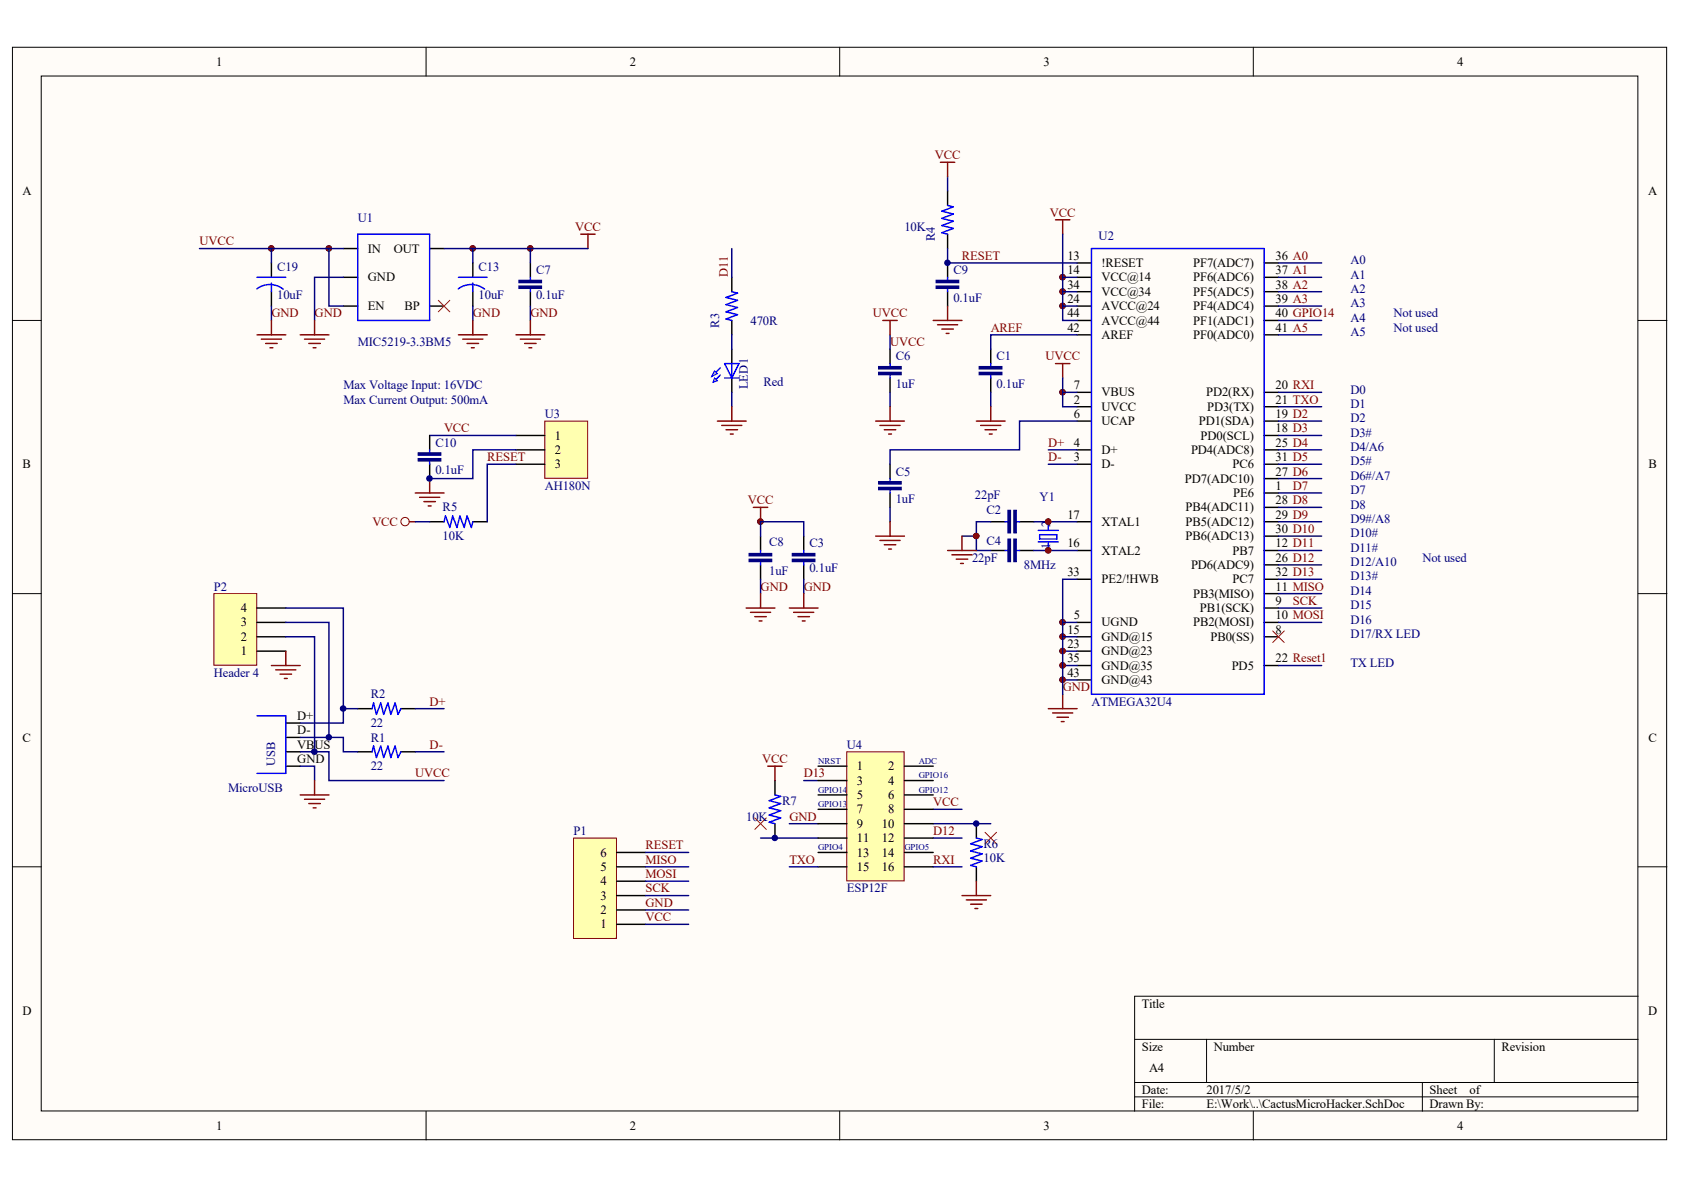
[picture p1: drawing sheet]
<svg xmlns="http://www.w3.org/2000/svg" width="297mm" height="210mm" viewBox="0 0 297 210" stroke-linecap="round" stroke-linejoin="round" font-family="sans-serif">
<defs><g id="words">
<g font-size="2.2">
<text x="38.2" y="11.6">1</text>
<text x="111.1" y="11.6">2</text>
<text x="184.1" y="11.6">3</text>
<text x="257" y="11.6">4</text>
<text x="3.9" y="34.4">A</text>
<text x="290.7" y="34.4">A</text>
<text x="64.9" y="44.6">IN</text>
<text x="69.5" y="44.6">OUT</text>
<text x="188.3" y="45.8">13</text>
<text x="194.3" y="47.1">!RESET</text>
<text x="210.5" y="47.1">PF7(ADC7)</text>
<text x="225" y="45.8">36 A0</text>
<text x="64.9" y="49.6">GND</text>
<text x="188.3" y="53.4">24</text>
<text x="188.3" y="48.4">14</text>
<text x="188.3" y="50.9">34</text>
<text x="194.3" y="49.6">VCC@14</text>
<text x="194.3" y="52.2">VCC@34</text>
<text x="210.5" y="52.2">PF5(ADC5)</text>
<text x="210.5" y="49.6">PF6(ADC6)</text>
<text x="225" y="53.4">39 A3</text>
<text x="225" y="50.9">38 A2</text>
<text x="225" y="48.4">37 A1</text>
<text x="64.9" y="54.7">EN</text>
<text x="71.3" y="54.7">BP</text>
<text x="188.3" y="58.5">42</text>
<text x="188.3" y="56">44</text>
<text x="194.3" y="59.8">AREF</text>
<text x="194.3" y="54.7">AVCC@24</text>
<text x="194.3" y="57.2">AVCC@44</text>
<text x="210.5" y="59.8">PF0(ADC0)</text>
<text x="210.5" y="57.2">PF1(ADC1)</text>
<text x="210.5" y="54.7">PF4(ADC4)</text>
<text x="225" y="58.5">41 A5</text>
<text x="225" y="56">40 GPIO14</text>
<text x="189.4" y="71.2">2</text>
<text x="189.4" y="68.7">7</text>
<text x="194.3" y="69.9">VBUS</text>
<text x="212.7" y="69.9">PD2(RX)</text>
<text x="225" y="68.7">20 RXI</text>
<text x="225" y="71.2">21 TXO</text>
<text x="97.9" y="77.5">1</text>
<text x="189.4" y="73.7">6</text>
<text x="194.3" y="75">UCAP</text>
<text x="194.3" y="72.5">UVCC</text>
<text x="211.5" y="75">PD1(SDA)</text>
<text x="211.8" y="77.5">PD0(SCL)</text>
<text x="212.9" y="72.5">PD3(TX)</text>
<text x="225" y="76.3">18 D3</text>
<text x="225" y="73.7">19 D2</text>
<text x="4" y="82.6">B</text>
<text x="97.9" y="80.1">2</text>
<text x="97.9" y="82.6">3</text>
<text x="189.4" y="78.8">4</text>
<text x="189.4" y="81.3">3</text>
<text x="194.3" y="80.1">D+</text>
<text x="194.3" y="82.6">D-</text>
<text x="210.1" y="80.1">PD4(ADC8)</text>
<text x="217.4" y="82.6">PC6</text>
<text x="225" y="81.3">31 D5</text>
<text x="225" y="78.8">25 D4</text>
<text x="225" y="83.9">27 D6</text>
<text x="290.8" y="82.6">B</text>
<text x="209" y="85.1">PD7(ADC10)</text>
<text x="217.5" y="87.7">PE6</text>
<text x="225" y="88.9">28 D8</text>
<text x="225" y="86.4">1</text>
<text x="188.3" y="91.5">17</text>
<text x="194.3" y="92.8">XTAL1</text>
<text x="209.1" y="90.2">PB4(ADC11)</text>
<text x="209.1" y="92.8">PB5(ADC12)</text>
<text x="209.1" y="95.3">PB6(ADC13)</text>
<text x="225" y="91.5">29 D9</text>
<text x="225" y="94">30 D10</text>
<text x="188.3" y="101.6">33</text>
<text x="188.3" y="96.6">16</text>
<text x="194.3" y="97.8">XTAL2</text>
<text x="210.1" y="100.4">PD6(ADC9)</text>
<text x="217.4" y="97.8">PB7</text>
<text x="225" y="96.6">12 D11</text>
<text x="225" y="101.6">32 D13</text>
<text x="225" y="99.1">26 D12</text>
<text x="42.5" y="108">4</text>
<text x="194.3" y="102.9">PE2/!HWB</text>
<text x="210.5" y="105.4">PB3(MISO)</text>
<text x="211.7" y="108">PB1(SCK)</text>
<text x="217.4" y="102.9">PC7</text>
<text x="225" y="106.7">9</text>
<text x="225" y="104.2">11 MISO</text>
<text x="42.5" y="113">2</text>
<text x="42.5" y="110.5">3</text>
<text x="188.3" y="111.8">15</text>
<text x="189.4" y="109.2">5</text>
<text x="194.3" y="113">GND@15</text>
<text x="194.3" y="110.5">UGND</text>
<text x="210.5" y="110.5">PB2(MOSI)</text>
<text x="213.5" y="113">PB0(SS)</text>
<text x="225" y="111.8">8</text>
<text x="225" y="109.2">10 MOSI</text>
<text x="42.5" y="115.6">1</text>
<text x="188.3" y="114.3">23</text>
<text x="188.3" y="116.8">35</text>
<text x="188.3" y="119.4">43</text>
<text x="194.3" y="115.6">GND@23</text>
<text x="194.3" y="118.1">GND@35</text>
<text x="217.3" y="118.1">PD5</text>
<text x="225" y="116.8">22 Reset1</text>
<text x="194.3" y="120.6">GND@43</text>
<text x="4" y="130.8">C</text>
<text x="52.4" y="127">D+</text>
<text x="52.4" y="129.5">D-</text>
<text x="290.8" y="130.8">C</text>
<text x="52.4" y="134.6">GND</text>
<text x="52.4" y="132.1">VBUS</text>
<text x="151.2" y="135.9">1</text>
<text x="156.7" y="135.9">2</text>
<text x="151.2" y="138.4">3</text>
<text x="151.2" y="140.9">5</text>
<text x="151.2" y="143.5">7</text>
<text x="156.7" y="138.4">4</text>
<text x="156.7" y="140.9">6</text>
<text x="156.7" y="143.5">8</text>
<text x="151.2" y="146">9</text>
<text x="151.2" y="148.5">11</text>
<text x="155.5" y="146">10</text>
<text x="155.5" y="148.5">12</text>
<text x="105.9" y="153.6">5</text>
<text x="105.9" y="151.1">6</text>
<text x="151.2" y="151.1">13</text>
<text x="151.2" y="153.6">15</text>
<text x="155.5" y="151.1">14</text>
<text x="155.5" y="153.6">16</text>
<text x="105.9" y="161.2">2</text>
<text x="105.9" y="158.7">3</text>
<text x="105.9" y="156.2">4</text>
<text x="105.9" y="163.8">1</text>
<text x="3.9" y="179">D</text>
<text x="201.4" y="177.7">Title</text>
<text x="290.7" y="179">D</text>
<text x="201.4" y="185.3">Size</text>
<text x="214.1" y="185.3">Number</text>
<text x="264.8" y="185.3">Revision</text>
<text x="202.7" y="189.1">A4</text>
<text x="201.4" y="192.9">Date:</text>
<text x="201.4" y="195.5">File:</text>
<text x="212.8" y="192.9">2017/5/2</text>
<text x="212.8" y="195.5">E:\Work\..\CactusMicroHacker.SchDoc</text>
<text x="252.2" y="192.9">Sheet</text>
<text x="252.2" y="195.5">Drawn By:</text>
<text x="259.2" y="192.9">of</text>
<text x="38.2" y="199.3">1</text>
<text x="111.1" y="199.3">2</text>
<text x="184.1" y="199.3">3</text>
<text x="257" y="199.3">4</text>
</g>
<g font-size="2.2" fill="#800000">
<text x="164.9" y="28.1">VCC</text>
<text x="101.4" y="40.8">VCC</text>
<text x="185.2" y="38.2">VCC</text>
<text x="35.2" y="43.3">UVCC</text>
<text x="169.7" y="45.8">RESET</text>
<text x="128.4" y="48.9" transform="rotate(-90 128.4 48.9)">D11</text>
<text x="47.9" y="56">GND</text>
<text x="55.5" y="56">GND</text>
<text x="83.4" y="56">GND</text>
<text x="93.6" y="56">GND</text>
<text x="153.9" y="56">UVCC</text>
<text x="174.8" y="58.5">AREF</text>
<text x="157" y="61">UVCC</text>
<text x="184.4" y="63.6">UVCC</text>
<text x="78.3" y="76.3">VCC</text>
<text x="85.9" y="81.3">RESET</text>
<text x="184.9" y="78.8">D+</text>
<text x="184.9" y="81.3">D-</text>
<text x="131.9" y="88.9">VCC</text>
<text x="228" y="86.4">D7</text>
<text x="65.7" y="92.8">VCC</text>
<text x="134.2" y="104.2">GND</text>
<text x="141.8" y="104.2">GND</text>
<text x="228" y="106.7">SCK</text>
<text x="75.8" y="124.5">D+</text>
<text x="187.4" y="121.9">GND</text>
<text x="73.3" y="137.1">UVCC</text>
<text x="75.8" y="132.1">D-</text>
<text x="134.4" y="134.6">VCC</text>
<text x="141.8" y="137.1">D13</text>
<text x="164.6" y="142.2">VCC</text>
<text x="113.9" y="149.8">RESET</text>
<text x="139.2" y="144.7">GND</text>
<text x="164.6" y="147.3">D12</text>
<text x="113.9" y="152.4">MISO</text>
<text x="113.9" y="154.9">MOSI</text>
<text x="139.2" y="152.4">TXO</text>
<text x="164.6" y="152.4">RXI</text>
<text x="113.9" y="157.4">SCK</text>
<text x="113.9" y="160">GND</text>
<text x="113.9" y="162.5">VCC</text>
</g>
<g font-size="2.2" fill="#000080">
<text x="63.1" y="39.2">U1</text>
<text x="159.5" y="40.8">10K</text>
<text x="48.9" y="47.9">C19</text>
<text x="84.4" y="47.9">C13</text>
<text x="164.9" y="42.6" transform="rotate(-90 164.9 42.6)">R4</text>
<text x="193.8" y="42.3">U2</text>
<text x="238.2" y="46.6">A0</text>
<text x="48.9" y="52.7">10uF</text>
<text x="84.4" y="52.7">10uF</text>
<text x="94.6" y="48.4">C7</text>
<text x="94.6" y="52.7">0.1uF</text>
<text x="168.2" y="48.4">C9</text>
<text x="168.2" y="53.2">0.1uF</text>
<text x="238.2" y="49.1">A1</text>
<text x="238.2" y="51.7">A2</text>
<text x="126.9" y="57.8" transform="rotate(-90 126.9 57.8)">R3</text>
<text x="132.4" y="57.2">470R</text>
<text x="238.2" y="54.2">A3</text>
<text x="238.2" y="56.7">A4</text>
<text x="238.2" y="59.3">A5</text>
<text x="245.8" y="58.5">Not used</text>
<text x="245.8" y="56">Not used</text>
<text x="63.1" y="61">MIC5219-3.3BM5</text>
<text x="158" y="63.6">C6</text>
<text x="175.8" y="63.6">C1</text>
<text x="60.6" y="68.7">Max Voltage Input: 16VDC</text>
<text x="60.6" y="71.2">Max Current Output: 500mA</text>
<text x="131.9" y="68.7" transform="rotate(-90 131.9 68.7)">LED1</text>
<text x="134.7" y="68.2">Red</text>
<text x="158" y="68.4">1uF</text>
<text x="175.8" y="68.4">0.1uF</text>
<text x="238.2" y="69.4">D0</text>
<text x="238.2" y="72">D1</text>
<text x="96.1" y="73.7">U3</text>
<text x="238.2" y="77">D3#</text>
<text x="238.2" y="74.5">D2</text>
<text x="76.8" y="78.8">C10</text>
<text x="76.8" y="83.6">0.1uF</text>
<text x="158" y="83.9">C5</text>
<text x="238.2" y="82.1">D5#</text>
<text x="238.2" y="79.6">D4/A6</text>
<text x="96.1" y="86.4">AH180N</text>
<text x="158" y="88.7">1uF</text>
<text x="172" y="87.9">22pF</text>
<text x="183.4" y="88.4">Y1</text>
<text x="238.2" y="89.7">D8</text>
<text x="238.2" y="84.6">D6#/A7</text>
<text x="238.2" y="87.2">D7</text>
<text x="78.1" y="90.2">R5</text>
<text x="78.1" y="95.3">10K</text>
<text x="174" y="90.7">C2</text>
<text x="185.2" y="93" transform="rotate(-90 185.2 93)">2</text>
<text x="238.2" y="92.2">D9#/A8</text>
<text x="238.2" y="94.8">D10#</text>
<text x="135.7" y="96.3">C8</text>
<text x="135.7" y="101.4">1uF</text>
<text x="142.8" y="96.6">C3</text>
<text x="142.8" y="100.9">0.1uF</text>
<text x="171.5" y="99.1">22pF</text>
<text x="174" y="96">C4</text>
<text x="180.6" y="100.4">8MHz</text>
<text x="185.2" y="96.8" transform="rotate(-90 185.2 96.8)">1</text>
<text x="238.2" y="97.3">D11#</text>
<text x="238.2" y="99.9">D12/A10</text>
<text x="250.9" y="99.1">Not used</text>
<text x="37.7" y="104.2">P2</text>
<text x="238.2" y="107.5">D15</text>
<text x="238.2" y="104.9">D14</text>
<text x="238.2" y="102.4">D13#</text>
<text x="238.2" y="112.5">D17/RX LED</text>
<text x="238.2" y="110">D16</text>
<text x="37.7" y="119.4">Header 4</text>
<text x="238.2" y="117.6">TX LED</text>
<text x="65.4" y="123.2">R2</text>
<text x="192.5" y="124.5">ATMEGA32U4</text>
<text x="65.4" y="128.3">22</text>
<text x="65.4" y="130.8">R1</text>
<text x="48.5" y="135.1" transform="rotate(-90 48.5 135.1)">USB</text>
<text x="65.4" y="135.9">22</text>
<text x="149.4" y="132.1">U4</text>
<text x="40.3" y="139.7">MicroUSB</text>
<text x="138" y="142">R7</text>
<text x="101.2" y="147.3">P1</text>
<text x="131.6" y="144.7">10K</text>
<text x="173.5" y="149.6">R6</text>
<text x="173.5" y="152.1">10K</text>
<text x="149.4" y="157.4">ESP12F</text>
</g>
<g font-size="1.6" fill="#000080">
<text x="144.3" y="134.8">NRST</text>
<text x="162.1" y="137.3">GPIO16</text>
<text x="162.1" y="134.8">ADC</text>
<text x="144.3" y="139.8">GPIO14</text>
<text x="144.3" y="142.4">GPIO13</text>
<text x="162.1" y="139.8">GPIO12</text>
<text x="144.3" y="150">GPIO4</text>
<text x="159.5" y="150">GPIO5</text>
</g>
</g></defs>
<g fill="#fffcf8" stroke="#000" stroke-width=".18">
<path d="M2.2 8.3h291.8v192.7h-291.8z"/>
<path d="M7.3 13.4h281.6v182.6h-281.6z"/>
</g>
<g fill="none" stroke="#000" stroke-width=".18">
<path d="M75.2 8.3v5.1M148.1 8.3v5.1M221.1 8.3v5.1M2.2 56.5h5.1M289 56.5h5M2.2 104.7h5.1M289 104.7h5M2.2 152.9h5.1M289 152.9h5M289 175.7h-88.9v20.3M75.2 196v5.1M148.1 196v5.1"/>
<path d="M200.1 183.3h88.9M200.1 190.9h88.9M200.1 193.5h88.9M212.8 183.3v7.6M221.1 196v5.1M250.9 190.9v5.1M263.6 183.3v7.6"/>
</g>
<g fill="#000080" stroke="#000080" stroke-width=".18">
<path d="M172.7 64.6h4v.5h-4z"/>
<path d="M172.7 65.7h4v.4h-4z"/>
<path d="M177.8 90h.5v4h-.5z"/>
<path d="M178.8 90h.5v4h-.5z"/>
<path d="M177.8 95.1h.5v4h-.5z"/>
<path d="M178.8 95.1h.5v4h-.5z"/>
<path d="M155 84.9h4v.5h-4z"/>
<path d="M155 85.9h4v.5h-4z"/>
<path d="M155 64.6h4v.5h-4z"/>
<path d="M155 65.7h4v.4h-4z"/>
<circle cx="47.8" cy="43.8" r=".48"/>
<circle cx="58" cy="43.8" r=".48"/>
<circle cx="83.4" cy="43.8" r=".48"/>
<circle cx="93.5" cy="43.8" r=".48"/>
<circle cx="134.1" cy="92" r=".48"/>
<circle cx="172.2" cy="94.5" r=".48"/>
<circle cx="184.9" cy="97.1" r=".48"/>
<circle cx="184.9" cy="92" r=".48"/>
<circle cx="187.4" cy="119.9" r=".48"/>
<circle cx="187.4" cy="117.4" r=".48"/>
<circle cx="187.4" cy="114.8" r=".48"/>
<circle cx="187.4" cy="112.3" r=".48"/>
<circle cx="187.4" cy="109.8" r=".48"/>
<circle cx="187.4" cy="69.2" r=".48"/>
<circle cx="187.4" cy="54" r=".48"/>
<circle cx="187.4" cy="51.4" r=".48"/>
<circle cx="187.4" cy="48.9" r=".48"/>
</g>
<g fill="none" stroke="#000" stroke-width=".25">
<path d="M47.9 46.4v2.5M47.9 51.5v2.5M83.4 46.4v2.5M83.4 51.5v2.5M129.1 61.6v2.5M129.1 66.7v2.5M157 61.6v2.5M157 66.7v2.5M174.8 61.6v2.5M174.8 66.7v2.5M157 81.9v2.5M157 87v2.5"/>
<path d="M174.8 92h2.5M174.8 97.1h2.5M179.8 92h2.6M179.8 97.1h2.6"/>
</g>
<g fill="none" stroke="#00f" stroke-width=".25">
<path d="M45.3 51a3.8 3.8 0 0 1 4.6 0M45.3 48.9h5.1M47.9 49.9v1.6M80.8 51a3.8 3.8 0 0 1 4.7 0M80.9 48.9h5M83.4 49.9v1.6M127 64.9l-1.5 1.5M127 66.2l-1.2 1.2M127.8 64.1h2.5l-1.2 2.6zM127.8 66.7h2.5M129.1 64.1v2.6M157 64.1v.5"/>
<path d="M157 66.2v.5M174.8 64.1v.5M174.8 66.2v.5M157 84.4v.5M157 86.5v.5M177.3 92h.5M177.3 97.1h.5M179.3 92h.5M179.3 97.1h.5"/>
</g>
<g fill="#c0c0c0" stroke="#00f" stroke-width=".18">
<path d="M126 65.4l.5 .5-1 .5z"/>
<path d="M126 66.7l.5 .5-.7 .2z"/>
</g>
<g fill="none" stroke="#000" stroke-width=".25">
<path d="M167.1 33.7v2.5M60.6 54h2.5M60.6 48.9h2.5M60.6 43.8h2.5M75.8 54h2.5M75.8 43.8h2.5M93.6 46.4v2.5M93.6 51.5v2.5M129.1 48.9v2.6M129.1 56.5v2.6M167.1 41.3v2.5M167.1 46.4v2.5"/>
<path d="M167.1 51.5v2.5M190 54h2.5M190 48.9h2.5M190 46.4h2.5M190 59.1h2.5M190 56.5h2.5M190 51.5h2.5M223 54h2.5M223 48.9h2.5M223 46.4h2.5M223 59.1h2.5M223 56.5h2.5"/>
<path d="M223 51.5h2.5M190 79.3h2.5M190 74.3h2.5M190 69.2h2.5M190 71.7h2.5M223 79.3h2.5M223 76.8h2.5M223 74.3h2.5M223 69.2h2.5M223 71.7h2.5M134.2 94.6v2.5M134.2 99.6v2.6"/>
<path d="M141.8 94.6v2.5M141.8 99.6v2.6M184.9 97.1h.1M184.9 92h.1M190 81.9h2.5M190 92h2.5M190 97.1h2.5M223 81.9h2.5M223 89.5h2.5M223 92h2.5M223 94.6h2.5M223 97.1h2.5"/>
<path d="M223 99.6h2.5M223 84.4h2.5M223 87h2.5M190 112.3h2.5M190 114.9h2.5M190 117.4h2.5M190 119.9h2.5M190 109.8h2.5M190 102.2h2.5M223 112.3h2.5M223 117.4h2.5M223 107.2h2.5"/>
<path d="M223 109.8h2.5M223 104.7h2.5M223 102.2h2.5M50.4 132.6h2.5M50.4 127.5h2.5M50.4 130.1h2.5M50.4 135.1h2.5M63.1 125h2.5M63.1 132.6h2.5M70.7 125h2.6M70.7 132.6h2.6"/>
</g>
<g fill="none" stroke="#00f" stroke-width=".25">
<path d="M167.1 36.2l1.1 .3-2.1 .7 2.1 .6-2.1 .7 2.1 .5-2.1 .8 2.1 .5-2.1 .8 1 .2M63.1 41.3h12.7v15.2h-12.7zM93.6 48.9v.5M93.6 50.9v.6M129.1 51.5l1 .2-2 .8 2 .5-2 .7 2 .5-2 .8 2 .5-2 .8 1 .2M167.1 48.9v.5M167.1 50.9v.6M192.5 43.8h30.5v78.7h-30.5zM134.2 97.1v.5M134.2 99.1v.5M141.8 97.1v.5M141.8 99.1v.5"/>
<path d="M183.1 93.6h3.6M183.1 95.6h3.6M183.4 94.3h3v.8h-3zM184.9 92v1.6M184.9 95.6v1.5M45.3 126.3h5.1v10.1h-5.1M65.6 125l.3-1 .5 2 .8-2 .5 2 .7-2 .5 2 .8-2 .5 2 .5-1M65.6 132.6l.3-1 .5 2 .8-2 .5 2 .7-2 .5 2 .8-2 .5 2 .5-1"/>
</g>
<g fill="none" stroke="#000080" stroke-width=".25">
<path d="M167.1 31.2v2.5M35.2 43.8h12.7v2.6M47.9 54v2.5M47.9 43.8h12.7M58 43.8v10.2h2.6M60.6 48.9h-5.1v7.6M78.3 43.8h25.4M83.4 43.8v2.6M83.4 54v2.5M93.6 43.8v2.6M93.6 54v2.5M129.1 43.8v5.1"/>
<path d="M129.1 59.1v2.5M157 59.1v2.5M167.1 43.8v2.6h22.9M187.4 41.3v15.2h2.6M187.4 48.9h2.6M187.4 51.5h2.6M187.4 54h2.6M190 59.1h-15.2v2.5M225.5 46.4h7.6M225.5 48.9h7.6M225.5 51.5h7.6M225.5 54h7.6"/>
<path d="M225.5 56.5h7.6M225.5 59.1h7.6M129.1 69.2v2.5M157 69.2v2.5M174.8 69.2v2.5M184.9 79.3h5.1M187.4 66.7v5h2.6M187.4 69.2h2.6M190 74.3h-10.2v5h-22.8v2.6M225.5 79.3h7.6M225.5 74.3h7.6M225.5 76.8h7.6"/>
<path d="M225.5 69.2h7.6M225.5 71.7h7.6M134.2 94.6v-2.6h7.6v2.6M157 89.5v2.5M169.7 94.6h2.5M174.8 92h-2.6v5.1h2.6M182.4 92h7.6M182.4 97.1h7.6M184.9 81.9h5.1M225.5 81.9h7.6M225.5 84.4h7.6M225.5 87h7.6"/>
<path d="M225.5 89.5h7.6M225.5 92h7.6M225.5 94.6h7.6M225.5 97.1h7.6M225.5 99.6h7.6M134.2 102.2v2.5M141.8 102.2v2.5M187.4 119.9h2.6M187.4 117.4h2.6M187.4 114.9h2.6M187.4 109.8h2.6M187.4 112.3h2.6"/>
<path d="M190 102.2h-2.6v20.3M225.5 102.2h7.6M225.5 117.4h7.6M225.5 104.7h7.6M225.5 109.8h7.6M225.5 107.2h7.6M52.9 135.1h2.6v2.6M52.9 130.1h7.7v2.5h2.5M52.9 132.6h5.1v5.1h20.3M63.1 125h-2.5v2.5h-7.7M73.3 125h5M73.3 132.6h5"/>
<path d="M141.8 137.7h2.5M134.2 147.8h10.1M139.2 145.3h5.1M164.6 142.8h5.1M164.6 145.3h10.2"/>
</g>
<g fill="#800000" stroke="#800000" stroke-width=".18">
<circle cx="172.2" cy="94.5" r=".48"/>
<circle cx="187.4" cy="119.9" r=".48"/>
<circle cx="187.4" cy="117.4" r=".48"/>
<circle cx="187.4" cy="114.8" r=".48"/>
<circle cx="187.4" cy="112.3" r=".48"/>
<circle cx="187.4" cy="109.8" r=".48"/>
<circle cx="184.9" cy="97.1" r=".48"/>
<circle cx="184.9" cy="92" r=".48"/>
<circle cx="58" cy="43.8" r=".48"/>
<circle cx="47.8" cy="43.8" r=".48"/>
<circle cx="187.4" cy="69.2" r=".48"/>
<circle cx="187.4" cy="48.9" r=".48"/>
<circle cx="187.4" cy="51.4" r=".48"/>
<circle cx="187.4" cy="54" r=".48"/>
<circle cx="83.4" cy="43.8" r=".48"/>
<circle cx="93.5" cy="43.8" r=".48"/>
<circle cx="134.1" cy="92" r=".48"/>
</g>
<g fill="none" stroke="#800000" stroke-width=".25">
<path d="M165.9 28.6h2.5M167.1 28.6v2.6M186.2 38.8h2.5M187.4 38.8v2.5M45.3 59.1h5.1M46.1 59.8h3.6M47.9 56.5v2.6M52.9 59.1h5.1M53.7 59.8h3.6M55.5 56.5v2.6M80.9 59.1h5M81.6 59.8h3.6"/>
<path d="M83.4 56.5v2.6M91 59.1h5.1M91.8 59.8h3.5M93.6 56.5v2.6M102.4 41.3h2.6M103.7 41.3v2.5M155.7 56.5h2.6M157 56.5v2.6M164.6 56.5h5.1M165.4 57.3h3.5M166.1 58h2.1M166.9 58.8h.5"/>
<path d="M167.1 54v2.5M46.9 60.6h2M47.6 61.3h.5M54.5 60.6h2M55.2 61.3h.5M82.4 60.6h2M83.1 61.3h.6M92.5 60.6h2.1M93.3 61.3h.5M126.5 74.3h5.1M127.3 75h3.6M128.1 75.8h2"/>
<path d="M128.8 76.6h.5M129.1 71.7v2.6M154.5 74.3h5M155.2 75h3.6M156 75.8h2M156.7 76.6h.5M157 71.7v2.6M172.2 74.3h5.1M173 75h3.5M173.7 75.8h2.1M174.5 76.6h.5M174.8 71.7v2.6"/>
<path d="M186.2 64.1h2.5M187.4 64.1v2.6M132.9 89.5h2.5M134.2 89.5v2.5M154.5 94.6h5M155.2 95.3h3.6M156 96.1h2M156.7 96.8h.5M157 92v2.6M167.1 97.1h5.1M167.9 97.9h3.6M168.7 98.6h2"/>
<path d="M169.4 99.4h.5M169.7 94.6v2.5M131.6 107.2h5.1M132.4 108h3.5M133.1 108.8h2.1M133.9 109.5h.5M134.2 104.7v2.5M139.2 107.2h5.1M140 108h3.5M140.8 108.8h2M141.5 109.5h.5M141.8 104.7v2.5"/>
<path d="M55.5 137.7v2.5M184.9 125h5.1M185.7 125.8h3.5M186.4 126.5h2.1M187.2 127.3h.5M187.4 122.5v2.5M52.9 140.2h5.1M53.7 141h3.6M54.5 141.7h2M55.2 142.5h.5"/>
</g>
<g fill="#000080" stroke="#000080" stroke-width=".18">
<path d="M91.5 49.4h4v.5h-4z"/>
<path d="M91.5 50.4h4v.5h-4z"/>
<path d="M139.7 97.6h4v.5h-4z"/>
<path d="M139.7 98.6h4v.5h-4z"/>
<path d="M132.1 98.6h4v.5h-4z"/>
<path d="M132.1 97.6h4v.5h-4z"/>
<path d="M165.1 49.4h4v.5h-4z"/>
<path d="M165.1 50.4h4v.5h-4z"/>
</g>
<path d="M77.3 53l2 2M79.3 53l-2 2M224.5 111.3l2 2M226.5 111.3l-2 2M133.1 144.3l2.1 2M135.2 144.3l-2.1 2M173.7 146.8l2.1 2M175.8 146.8l-2.1 2" fill="none" stroke="#f00" stroke-width=".18"/>
<path d="M96.1 74.3h7.6v10.1h-7.6z" fill="#ffffb0" stroke="#800000" stroke-width=".18"/>
<path d="M75.8 76.8v2.5M91 76.8h5.1M91 79.3h5.1M75.8 81.9v2.5M75.8 92h2.5M83.4 92h2.5M91 81.9h5.1M136.7 137.7v2.5M136.7 145.3v2.5M172.2 145.3v2.5M172.2 152.9v2.5" fill="none" stroke="#000" stroke-width=".25"/>
<path d="M75.8 76.8h15.2M91 79.3h-7.6v5.1h-7.6M73.3 92h2.5M91 81.9h-5.1v10.1M164.6 147.8h5.1" fill="none" stroke="#000080" stroke-width=".25"/>
<path d="M75.8 79.3v.6M75.8 81.4v.5M78.3 92l.3-1 .7 2 .5-2 .8 2 .5-2 .8 2 .5-2 .7 2 .3-1M136.7 140.2l1 .3-2 .7 2 .5-2 .8 2 .5-2 .8 2 .5-2 .7 1 .3M172.2 147.8l1 .3-2 .7 2 .5-2 .8 2 .5-2 .8 2 .5-2 .7 1 .3" fill="none" stroke="#00f" stroke-width=".25"/>
<g fill="#000080" stroke="#000080" stroke-width=".18">
<path d="M73.8 79.9h4v.4h-4z"/>
<path d="M73.8 80.9h4v.4h-4z"/>
</g>
<g fill="none" stroke="#800000" stroke-width=".25">
<path d="M72.2 92h1.1M73.3 87h5M74 87.7h3.6M74.8 88.5h2M75.5 89.2h.5M75.8 84.4v2.6M135.4 135.1h2.6M136.7 135.1v2.6M169.7 158h5.1M170.4 158.7h3.6M171.2 159.5h2M172.2 155.4v2.6"/>
<path d="M172 160.3h.5"/>
</g>
<circle cx="71.4" cy="92" r=".74" fill="none" stroke="#800000" stroke-width=".18"/>
<path d="M149.4 132.6h10.1v22.8h-10.1z" fill="#ffffb0" stroke="#800000" stroke-width=".18"/>
<g fill="none" stroke="#000" stroke-width=".25">
<path d="M144.3 135.1h5.1M144.3 137.7h5.1M159.5 135.1h5.1M159.5 137.7h5.1M144.3 140.2h5.1M144.3 142.8h5.1M144.3 145.3h5.1M144.3 147.8h5.1M144.3 150.4h5.1M144.3 152.9h5.1M159.5 140.2h5.1M159.5 142.8h5.1"/>
<path d="M159.5 145.3h5.1M159.5 147.8h5.1M159.5 150.4h5.1M159.5 152.9h5.1"/>
</g>
<path d="M139.2 152.9h5.1M164.6 152.9h5.1" fill="none" stroke="#000080" stroke-width=".25"/>
<path d="M37.7 104.7h7.6v12.6h-7.6z" fill="#ffffb0" stroke="#800000" stroke-width=".18"/>
<path d="M45.3 114.9h5.1M45.3 112.3h5.1M45.3 109.8h5.1M45.3 107.2h5.1" fill="none" stroke="#000" stroke-width=".25"/>
<path d="M50.4 107.2h10.2v17.8M50.4 109.8h7.6v20.3M50.4 112.3h5.1v20.3" fill="none" stroke="#000080" stroke-width=".25"/>
<path d="M47.9 117.4h5M48.6 118.2h3.6M49.4 118.9h2M50.2 119.7h.5M50.4 114.9v2.5" fill="none" stroke="#800000" stroke-width=".25"/>
<path d="M101.2 147.8h7.5v17.7h-7.5z" fill="#ffffb0" stroke="#800000" stroke-width=".18"/>
<path d="M108.8 158h5.1M108.8 155.4h5.1M108.8 152.9h5.1M108.8 150.4h5.1M108.8 163h5.1M108.8 160.5h5.1" fill="none" stroke="#000" stroke-width=".25"/>
<path d="M113.9 150.4h7.6M113.9 152.9h7.6M113.9 155.4h7.6M113.9 158h7.6M113.9 160.5h7.6M113.9 163h7.6" fill="none" stroke="#000080" stroke-width=".25"/>
<g fill="#000080" stroke="#000080" stroke-width=".18">
<circle cx="55.5" cy="132.6" r=".49"/>
<circle cx="58" cy="130" r=".48"/>
<circle cx="60.5" cy="125" r=".49"/>
<circle cx="75.8" cy="84.4" r=".49"/>
<circle cx="136.7" cy="147.8" r=".48"/>
<circle cx="167.1" cy="46.4" r=".48"/>
<circle cx="172.2" cy="145.3" r=".48"/>
</g>
<use href="#words"/>
</svg>
